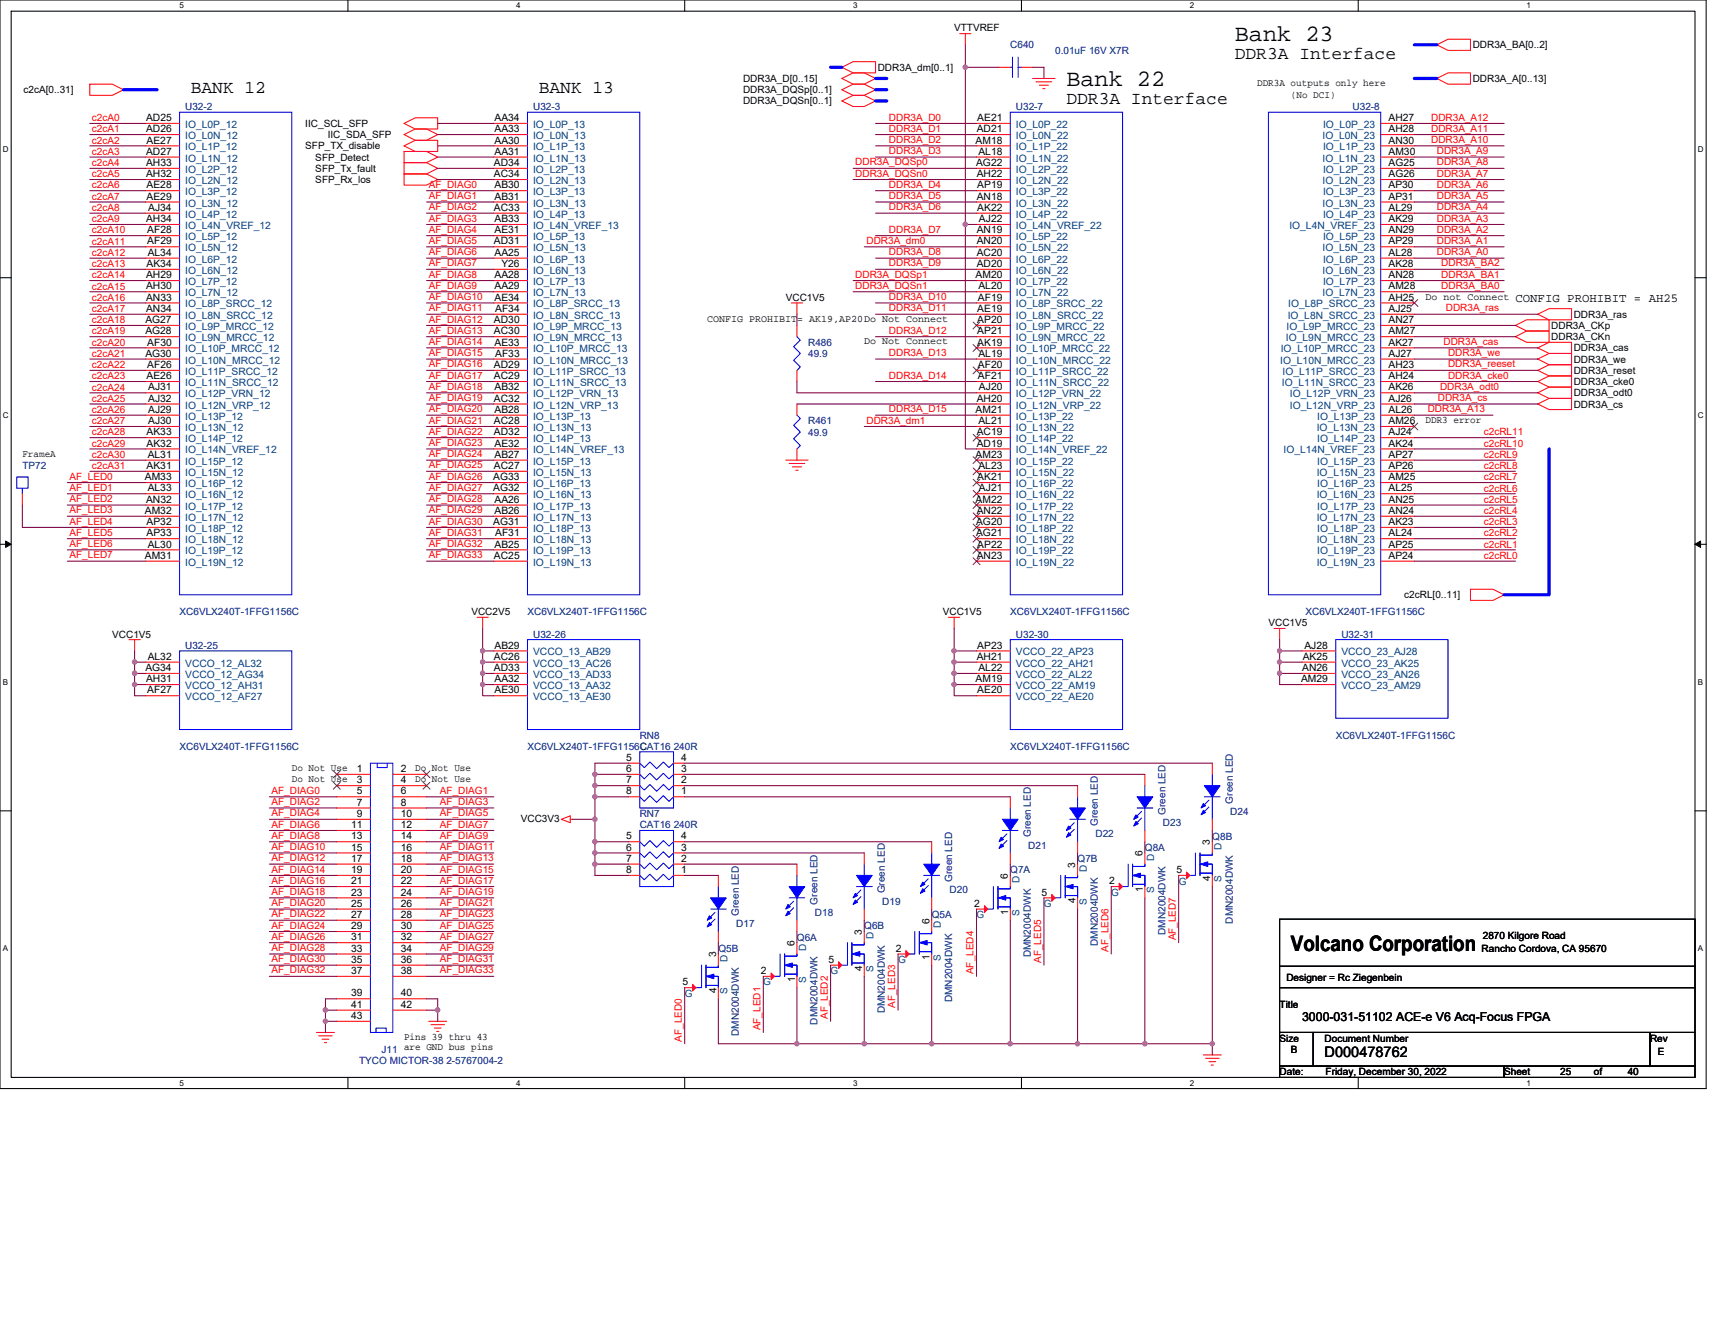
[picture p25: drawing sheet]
<svg xmlns="http://www.w3.org/2000/svg" width="279mm" height="216mm" viewBox="0 0 279 216" stroke-linecap="round" stroke-linejoin="round" font-family="sans-serif">
<defs><g id="words">
<g font-size="3.8">
<text x="201.2" y="6.7">Bank 23</text>
<text x="173.7" y="14">Bank 22</text>
</g>
<text font-size="3.5" x="210.3" y="155">Volcano Corporation</text>
<g font-size="2.9">
<text x="201.2" y="9.6">DDR3A Interface</text>
<text x="31.1" y="15.1">BANK 12</text>
<text x="87.8" y="15.1">BANK 13</text>
<text x="173.7" y="17">DDR3A Interface</text>
</g>
<text font-size="2.4" x="215.8" y="172.2">D000478762</text>
<g font-size="2">
<text x="246.9" y="49.1">CONFIG PROHIBIT = AH25</text>
<text x="212.1" y="166.4">3000-031-51102 ACE-e V6 Acq-Focus FPGA</text>
</g>
<g font-size="1.7">
<text x="23.8" y="19.7">AD25</text>
<text x="23.8" y="21.5">AD26</text>
<text x="23.9" y="23.4">AE27</text>
<text x="80.6" y="19.7">AA34</text>
<text x="80.6" y="21.5">AA33</text>
<text x="80.6" y="23.4">AA30</text>
<text x="158.9" y="23.4">AM18</text>
<text x="159.1" y="21.5">AD21</text>
<text x="159.2" y="19.7">AE21</text>
<text x="226.2" y="21.5">AH28</text>
<text x="226.2" y="19.7">AH27</text>
<text x="226.2" y="23.4">AN30</text>
<text x="23.8" y="25.2">AD27</text>
<text x="23.8" y="27.1">AH33</text>
<text x="23.8" y="28.9">AH32</text>
<text x="80.5" y="27.1">AD34</text>
<text x="80.5" y="28.9">AC34</text>
<text x="80.6" y="25.2">AA31</text>
<text x="159" y="27.1">AG22</text>
<text x="159.1" y="28.9">AH22</text>
<text x="159.4" y="25.2">AL18</text>
<text x="226.2" y="25.2">AM30</text>
<text x="226.2" y="28.9">AG26</text>
<text x="226.2" y="27.1">AG25</text>
<text x="23.9" y="30.7">AE28</text>
<text x="23.9" y="32.5">AE29</text>
<text x="24.2" y="34.4">AJ34</text>
<text x="80.5" y="34.4">AC33</text>
<text x="80.6" y="30.7">AB30</text>
<text x="80.6" y="32.5">AB31</text>
<text x="159.1" y="32.5">AN18</text>
<text x="159.2" y="30.7">AP19</text>
<text x="159.2" y="34.4">AK22</text>
<text x="226.2" y="32.5">AP31</text>
<text x="226.2" y="30.7">AP30</text>
<text x="226.2" y="34.4">AL29</text>
<text x="23.8" y="36.2">AH34</text>
<text x="24" y="38">AF28</text>
<text x="24" y="39.8">AF29</text>
<text x="24.1" y="41.7">AL34</text>
<text x="80.5" y="39.8">AD31</text>
<text x="80.6" y="36.2">AB33</text>
<text x="80.6" y="38">AE31</text>
<text x="80.6" y="41.7">AA25</text>
<text x="159.1" y="38">AN19</text>
<text x="159.1" y="39.8">AN20</text>
<text x="159.1" y="41.7">AC20</text>
<text x="159.5" y="36.2">AJ22</text>
<text x="226.2" y="36.2">AK29</text>
<text x="226.2" y="39.8">AP29</text>
<text x="226.2" y="38">AN29</text>
<text x="226.2" y="41.7">AL28</text>
<text x="23.8" y="45.3">AH29</text>
<text x="23.8" y="47.2">AH30</text>
<text x="23.9" y="43.5">AK34</text>
<text x="80.6" y="45.3">AA28</text>
<text x="80.6" y="47.2">AA29</text>
<text x="81.7" y="43.5">Y26</text>
<text x="158.9" y="45.3">AM20</text>
<text x="159.1" y="43.5">AD20</text>
<text x="159.4" y="47.2">AL20</text>
<text x="226.2" y="43.5">AK28</text>
<text x="226.2" y="47.2">AM28</text>
<text x="226.2" y="45.3">AN28</text>
<text x="23.7" y="52.6">AG27</text>
<text x="23.8" y="49">AN33</text>
<text x="23.8" y="50.8">AN34</text>
<text x="80.5" y="52.6">AD30</text>
<text x="80.6" y="49">AE34</text>
<text x="80.7" y="50.8">AF34</text>
<text x="159.2" y="50.8">AE19</text>
<text x="159.2" y="52.6">AP20</text>
<text x="159.3" y="49">AF19</text>
<text x="226.2" y="49">AH25</text>
<text x="226.2" y="50.8">AJ25</text>
<text x="226.2" y="52.6">AN27</text>
<text x="23.7" y="54.5">AG28</text>
<text x="23.7" y="58.1">AG30</text>
<text x="24" y="56.3">AF30</text>
<text x="24" y="60">AF26</text>
<text x="80.5" y="54.5">AC30</text>
<text x="80.5" y="60">AD29</text>
<text x="80.6" y="56.3">AE33</text>
<text x="80.7" y="58.1">AF33</text>
<text x="159.2" y="54.5">AP21</text>
<text x="159.2" y="56.3">AK19</text>
<text x="159.3" y="60">AF20</text>
<text x="159.4" y="58.1">AL19</text>
<text x="226.2" y="54.5">AM27</text>
<text x="226.2" y="56.3">AK27</text>
<text x="226.2" y="58.1">AJ27</text>
<text x="226.2" y="60">AH23</text>
<text x="23.9" y="61.8">AE26</text>
<text x="24.2" y="63.6">AJ31</text>
<text x="24.2" y="65.4">AJ32</text>
<text x="80.5" y="61.8">AC29</text>
<text x="80.5" y="65.4">AC32</text>
<text x="80.6" y="63.6">AB32</text>
<text x="159.1" y="65.4">AH20</text>
<text x="159.3" y="61.8">AF21</text>
<text x="159.5" y="63.6">AJ20</text>
<text x="226.2" y="61.8">AH24</text>
<text x="226.2" y="63.6">AK26</text>
<text x="226.2" y="65.4">AJ26</text>
<text x="23.9" y="70.9">AK33</text>
<text x="24.2" y="67.3">AJ29</text>
<text x="24.2" y="69.1">AJ30</text>
<text x="80.5" y="69.1">AC28</text>
<text x="80.5" y="70.9">AD32</text>
<text x="80.6" y="67.3">AB28</text>
<text x="158.9" y="67.3">AM21</text>
<text x="159.1" y="70.9">AC19</text>
<text x="159.4" y="69.1">AL21</text>
<text x="226.2" y="67.3">AL26</text>
<text x="226.2" y="70.9">AJ24</text>
<text x="226.2" y="69.1">AM26</text>
<text x="23.9" y="72.8">AK32</text>
<text x="23.9" y="76.4">AK31</text>
<text x="24.1" y="74.6">AL31</text>
<text x="80.5" y="76.4">AC27</text>
<text x="80.6" y="72.8">AE32</text>
<text x="80.6" y="74.6">AB27</text>
<text x="158.9" y="74.6">AM23</text>
<text x="159.1" y="72.8">AD19</text>
<text x="159.4" y="76.4">AL23</text>
<text x="226.2" y="72.8">AK24</text>
<text x="226.2" y="74.6">AP27</text>
<text x="226.2" y="76.4">AP26</text>
<text x="23.6" y="78.3">AM33</text>
<text x="23.6" y="83.7">AM32</text>
<text x="23.8" y="81.9">AN32</text>
<text x="24.1" y="80.1">AL33</text>
<text x="80.4" y="78.3">AG33</text>
<text x="80.4" y="80.1">AG32</text>
<text x="80.6" y="81.9">AA26</text>
<text x="80.6" y="83.7">AB26</text>
<text x="158.9" y="81.9">AM22</text>
<text x="159.1" y="83.7">AN22</text>
<text x="159.2" y="78.3">AK21</text>
<text x="159.5" y="80.1">AJ21</text>
<text x="226.2" y="78.3">AM25</text>
<text x="226.2" y="81.9">AN25</text>
<text x="226.2" y="80.1">AL25</text>
<text x="226.2" y="83.7">AN24</text>
<text x="23.9" y="85.6">AP32</text>
<text x="23.9" y="87.4">AP33</text>
<text x="24.1" y="89.2">AL30</text>
<text x="80.4" y="85.6">AG31</text>
<text x="80.6" y="89.2">AB25</text>
<text x="80.7" y="87.4">AF31</text>
<text x="159" y="85.6">AG20</text>
<text x="159" y="87.4">AG21</text>
<text x="159.2" y="89.2">AP22</text>
<text x="226.2" y="85.6">AK23</text>
<text x="226.2" y="89.2">AP25</text>
<text x="226.2" y="87.4">AL24</text>
<text x="23.6" y="91.1">AM31</text>
<text x="80.5" y="91.1">AC25</text>
<text x="159.1" y="91.1">AN23</text>
<text x="226.2" y="91.1">AP24</text>
<text x="24.1" y="107.5">AL32</text>
<text x="80.5" y="107.5">AC26</text>
<text x="80.6" y="105.7">AB29</text>
<text x="159.1" y="107.5">AH21</text>
<text x="159.2" y="105.7">AP23</text>
<text x="212.2" y="107.5">AK25</text>
<text x="212.5" y="105.7">AJ28</text>
<text x="23.7" y="109.3">AG34</text>
<text x="23.8" y="111.2">AH31</text>
<text x="24" y="113">AF27</text>
<text x="80.5" y="109.3">AD33</text>
<text x="80.6" y="111.2">AA32</text>
<text x="80.6" y="113">AE30</text>
<text x="158.9" y="111.2">AM19</text>
<text x="159.2" y="113">AE20</text>
<text x="159.4" y="109.3">AL22</text>
<text x="212" y="111.2">AM29</text>
<text x="212.2" y="109.3">AN26</text>
<text x="58.1" y="125.8">1</text>
<text x="65.3" y="125.8">2</text>
<text x="102" y="125.8">6</text>
<text x="102" y="124">5</text>
<text x="111" y="125.8">3</text>
<text x="111" y="124">4</text>
<text x="58.1" y="127.6">3</text>
<text x="58.1" y="129.5">5</text>
<text x="58.1" y="131.3">7</text>
<text x="65.3" y="127.6">4</text>
<text x="65.3" y="129.5">6</text>
<text x="65.3" y="131.3">8</text>
<text x="102" y="129.5">8</text>
<text x="102" y="127.6">7</text>
<text x="111" y="129.5">1</text>
<text x="111" y="127.6">2</text>
<text x="57.2" y="134.9">11</text>
<text x="57.2" y="136.8">13</text>
<text x="58.1" y="133.1">9</text>
<text x="65.3" y="133.1">10</text>
<text x="65.3" y="134.9">12</text>
<text x="65.3" y="136.8">14</text>
<text x="102" y="136.8">5</text>
<text x="111" y="136.8">4</text>
<text x="197.1" y="137.7" transform="rotate(-90 197.1 137.7)">3</text>
<text x="57.2" y="138.6">15</text>
<text x="57.2" y="140.4">17</text>
<text x="57.2" y="142.3">19</text>
<text x="65.3" y="138.6">16</text>
<text x="65.3" y="140.4">18</text>
<text x="65.3" y="142.3">20</text>
<text x="102" y="142.3">8</text>
<text x="102" y="140.4">7</text>
<text x="102" y="138.6">6</text>
<text x="111" y="142.3">1</text>
<text x="111" y="140.4">2</text>
<text x="111" y="138.6">3</text>
<text x="164.2" y="143.2" transform="rotate(-90 164.2 143.2)">6</text>
<text x="175.2" y="141.4" transform="rotate(-90 175.2 141.4)">3</text>
<text x="186.1" y="139.5" transform="rotate(-90 186.1 139.5)">6</text>
<text x="191.6" y="142.3">5</text>
<text x="57.2" y="144.1">21</text>
<text x="57.2" y="145.9">23</text>
<text x="57.2" y="147.7">25</text>
<text x="57.2" y="149.6">27</text>
<text x="65.3" y="144.1">22</text>
<text x="65.3" y="145.9">24</text>
<text x="65.3" y="147.7">26</text>
<text x="65.3" y="149.6">28</text>
<text x="158.7" y="147.7">2</text>
<text x="169.7" y="145.9">5</text>
<text x="180.7" y="144.1">2</text>
<text x="57.2" y="151.4">29</text>
<text x="57.2" y="153.2">31</text>
<text x="57.2" y="155.1">33</text>
<text x="65.3" y="151.4">30</text>
<text x="65.3" y="153.2">32</text>
<text x="65.3" y="155.1">34</text>
<text x="116.6" y="156" transform="rotate(-90 116.6 156)">3</text>
<text x="129.5" y="154.2" transform="rotate(-90 129.5 154.2)">6</text>
<text x="140.4" y="152.3" transform="rotate(-90 140.4 152.3)">3</text>
<text x="145.9" y="155.1">2</text>
<text x="151.4" y="150.5" transform="rotate(-90 151.4 150.5)">6</text>
<text x="57.2" y="156.9">35</text>
<text x="57.2" y="158.7">37</text>
<text x="65.3" y="156.9">36</text>
<text x="65.3" y="158.7">38</text>
<text x="111.2" y="160.5">5</text>
<text x="124" y="158.7">2</text>
<text x="135" y="156.9">5</text>
<text x="57.2" y="162.4">39</text>
<text x="57.2" y="164.2">41</text>
<text x="57.2" y="166">43</text>
<text x="65.3" y="162.4">40</text>
<text x="65.3" y="164.2">42</text>
</g>
<g font-size="1.7" fill="#004080">
<text x="30.2" y="20.8">IO_L0P_12</text>
<text x="30.2" y="22.7">IO_L0N_12</text>
<text x="86.8" y="20.8">IO_L0P_13</text>
<text x="86.8" y="22.7">IO_L0N_13</text>
<text x="165.5" y="20.8">IO_L0P_22</text>
<text x="165.5" y="22.7">IO_L0N_22</text>
<text x="215.5" y="22.7">IO_L0N_23</text>
<text x="215.5" y="20.8">IO_L0P_23</text>
<text x="30.2" y="24.5">IO_L1P_12</text>
<text x="30.2" y="26.3">IO_L1N_12</text>
<text x="30.2" y="28.2">IO_L2P_12</text>
<text x="30.2" y="30">IO_L2N_12</text>
<text x="86.8" y="24.5">IO_L1P_13</text>
<text x="86.8" y="26.3">IO_L1N_13</text>
<text x="86.8" y="28.2">IO_L2P_13</text>
<text x="86.8" y="30">IO_L2N_13</text>
<text x="165.5" y="24.5">IO_L1P_22</text>
<text x="165.5" y="26.3">IO_L1N_22</text>
<text x="165.5" y="28.2">IO_L2P_22</text>
<text x="165.5" y="30">IO_L2N_22</text>
<text x="215.5" y="26.3">IO_L1N_23</text>
<text x="215.5" y="30">IO_L2N_23</text>
<text x="215.5" y="24.5">IO_L1P_23</text>
<text x="215.5" y="28.2">IO_L2P_23</text>
<text x="30.2" y="31.8">IO_L3P_12</text>
<text x="30.2" y="33.7">IO_L3N_12</text>
<text x="30.2" y="35.5">IO_L4P_12</text>
<text x="86.8" y="31.8">IO_L3P_13</text>
<text x="86.8" y="33.7">IO_L3N_13</text>
<text x="86.8" y="35.5">IO_L4P_13</text>
<text x="165.5" y="31.8">IO_L3P_22</text>
<text x="165.5" y="33.7">IO_L3N_22</text>
<text x="165.5" y="35.5">IO_L4P_22</text>
<text x="215.5" y="33.7">IO_L3N_23</text>
<text x="215.5" y="31.8">IO_L3P_23</text>
<text x="215.5" y="35.5">IO_L4P_23</text>
<text x="30.2" y="37.3">IO_L4N_VREF_12</text>
<text x="30.2" y="39.1">IO_L5P_12</text>
<text x="30.2" y="41">IO_L5N_12</text>
<text x="86.8" y="37.3">IO_L4N_VREF_13</text>
<text x="86.8" y="39.1">IO_L5P_13</text>
<text x="86.8" y="41">IO_L5N_13</text>
<text x="165.5" y="37.3">IO_L4N_VREF_22</text>
<text x="165.5" y="39.1">IO_L5P_22</text>
<text x="165.5" y="41">IO_L5N_22</text>
<text x="210.1" y="37.3">IO_L4N_VREF_23</text>
<text x="215.5" y="41">IO_L5N_23</text>
<text x="215.5" y="39.1">IO_L5P_23</text>
<text x="30.2" y="42.8">IO_L6P_12</text>
<text x="30.2" y="44.6">IO_L6N_12</text>
<text x="30.2" y="46.5">IO_L7P_12</text>
<text x="86.8" y="42.8">IO_L6P_13</text>
<text x="86.8" y="44.6">IO_L6N_13</text>
<text x="86.8" y="46.5">IO_L7P_13</text>
<text x="165.5" y="42.8">IO_L6P_22</text>
<text x="165.5" y="44.6">IO_L6N_22</text>
<text x="165.5" y="46.5">IO_L7P_22</text>
<text x="215.5" y="44.6">IO_L6N_23</text>
<text x="215.5" y="42.8">IO_L6P_23</text>
<text x="215.5" y="46.5">IO_L7P_23</text>
<text x="30.2" y="48.3">IO_L7N_12</text>
<text x="30.2" y="50.1">IO_L8P_SRCC_12</text>
<text x="30.2" y="51.9">IO_L8N_SRCC_12</text>
<text x="30.2" y="53.8">IO_L9P_MRCC_12</text>
<text x="86.8" y="48.3">IO_L7N_13</text>
<text x="86.8" y="50.1">IO_L8P_SRCC_13</text>
<text x="86.8" y="51.9">IO_L8N_SRCC_13</text>
<text x="86.8" y="53.8">IO_L9P_MRCC_13</text>
<text x="165.5" y="48.3">IO_L7N_22</text>
<text x="165.5" y="50.1">IO_L8P_SRCC_22</text>
<text x="165.5" y="51.9">IO_L8N_SRCC_22</text>
<text x="165.5" y="53.8">IO_L9P_MRCC_22</text>
<text x="209.6" y="53.8">IO_L9P_MRCC_23</text>
<text x="209.8" y="51.9">IO_L8N_SRCC_23</text>
<text x="209.9" y="50.1">IO_L8P_SRCC_23</text>
<text x="215.5" y="48.3">IO_L7N_23</text>
<text x="30.2" y="55.6">IO_L9N_MRCC_12</text>
<text x="30.2" y="57.4">IO_L10P_MRCC_12</text>
<text x="30.2" y="59.2">IO_L10N_MRCC_12</text>
<text x="86.8" y="55.6">IO_L9N_MRCC_13</text>
<text x="86.8" y="57.4">IO_L10P_MRCC_13</text>
<text x="86.8" y="59.2">IO_L10N_MRCC_13</text>
<text x="165.5" y="55.6">IO_L9N_MRCC_22</text>
<text x="165.5" y="57.4">IO_L10P_MRCC_22</text>
<text x="165.5" y="59.2">IO_L10N_MRCC_22</text>
<text x="208.6" y="59.2">IO_L10N_MRCC_23</text>
<text x="208.7" y="57.4">IO_L10P_MRCC_23</text>
<text x="209.5" y="55.6">IO_L9N_MRCC_23</text>
<text x="30.2" y="61.1">IO_L11P_SRCC_12</text>
<text x="30.2" y="62.9">IO_L11N_SRCC_12</text>
<text x="30.2" y="64.7">IO_L12P_VRN_12</text>
<text x="86.8" y="61.1">IO_L11P_SRCC_13</text>
<text x="86.8" y="62.9">IO_L11N_SRCC_13</text>
<text x="86.8" y="64.7">IO_L12P_VRN_13</text>
<text x="165.5" y="61.1">IO_L11P_SRCC_22</text>
<text x="165.5" y="62.9">IO_L11N_SRCC_22</text>
<text x="165.5" y="64.7">IO_L12P_VRN_22</text>
<text x="208.9" y="62.9">IO_L11N_SRCC_23</text>
<text x="208.9" y="61.1">IO_L11P_SRCC_23</text>
<text x="210.1" y="64.7">IO_L12P_VRN_23</text>
<text x="30.2" y="66.6">IO_L12N_VRP_12</text>
<text x="30.2" y="68.4">IO_L13P_12</text>
<text x="30.2" y="70.2">IO_L13N_12</text>
<text x="86.8" y="66.6">IO_L12N_VRP_13</text>
<text x="86.8" y="68.4">IO_L13P_13</text>
<text x="86.8" y="70.2">IO_L13N_13</text>
<text x="165.5" y="66.6">IO_L12N_VRP_22</text>
<text x="165.5" y="68.4">IO_L13P_22</text>
<text x="165.5" y="70.2">IO_L13N_22</text>
<text x="210.1" y="66.6">IO_L12N_VRP_23</text>
<text x="214.5" y="70.2">IO_L13N_23</text>
<text x="214.6" y="68.4">IO_L13P_23</text>
<text x="30.2" y="72.1">IO_L14P_12</text>
<text x="30.2" y="73.9">IO_L14N_VREF_12</text>
<text x="30.2" y="75.7">IO_L15P_12</text>
<text x="30.2" y="77.5">IO_L15N_12</text>
<text x="86.8" y="72.1">IO_L14P_13</text>
<text x="86.8" y="73.9">IO_L14N_VREF_13</text>
<text x="86.8" y="75.7">IO_L15P_13</text>
<text x="86.8" y="77.5">IO_L15N_13</text>
<text x="165.5" y="72.1">IO_L14P_22</text>
<text x="165.5" y="73.9">IO_L14N_VREF_22</text>
<text x="165.5" y="75.7">IO_L15P_22</text>
<text x="165.5" y="77.5">IO_L15N_22</text>
<text x="209.1" y="73.9">IO_L14N_VREF_23</text>
<text x="214.5" y="77.5">IO_L15N_23</text>
<text x="214.6" y="72.1">IO_L14P_23</text>
<text x="214.6" y="75.7">IO_L15P_23</text>
<text x="30.2" y="79.4">IO_L16P_12</text>
<text x="30.2" y="81.2">IO_L16N_12</text>
<text x="30.2" y="83">IO_L17P_12</text>
<text x="86.8" y="79.4">IO_L16P_13</text>
<text x="86.8" y="81.2">IO_L16N_13</text>
<text x="86.8" y="83">IO_L17P_13</text>
<text x="165.5" y="79.4">IO_L16P_22</text>
<text x="165.5" y="81.2">IO_L16N_22</text>
<text x="165.5" y="83">IO_L17P_22</text>
<text x="214.5" y="81.2">IO_L16N_23</text>
<text x="214.6" y="79.4">IO_L16P_23</text>
<text x="214.6" y="83">IO_L17P_23</text>
<text x="30.2" y="84.9">IO_L17N_12</text>
<text x="30.2" y="86.7">IO_L18P_12</text>
<text x="30.2" y="88.5">IO_L18N_12</text>
<text x="86.8" y="84.9">IO_L17N_13</text>
<text x="86.8" y="86.7">IO_L18P_13</text>
<text x="86.8" y="88.5">IO_L18N_13</text>
<text x="165.5" y="84.9">IO_L17N_22</text>
<text x="165.5" y="86.7">IO_L18P_22</text>
<text x="165.5" y="88.5">IO_L18N_22</text>
<text x="214.5" y="84.9">IO_L17N_23</text>
<text x="214.5" y="88.5">IO_L18N_23</text>
<text x="214.6" y="86.7">IO_L18P_23</text>
<text x="30.2" y="90.3">IO_L19P_12</text>
<text x="30.2" y="92.2">IO_L19N_12</text>
<text x="86.8" y="90.3">IO_L19P_13</text>
<text x="86.8" y="92.2">IO_L19N_13</text>
<text x="165.5" y="90.3">IO_L19P_22</text>
<text x="165.5" y="92.2">IO_L19N_22</text>
<text x="214.5" y="92.2">IO_L19N_23</text>
<text x="214.6" y="90.3">IO_L19P_23</text>
<text x="86.8" y="106.8">VCCO_13_AB29</text>
<text x="165.5" y="106.8">VCCO_22_AP23</text>
<text x="218.5" y="106.8">VCCO_23_AJ28</text>
<text x="30.2" y="108.6">VCCO_12_AL32</text>
<text x="30.2" y="110.5">VCCO_12_AG34</text>
<text x="30.2" y="112.3">VCCO_12_AH31</text>
<text x="86.8" y="108.6">VCCO_13_AC26</text>
<text x="86.8" y="110.5">VCCO_13_AD33</text>
<text x="86.8" y="112.3">VCCO_13_AA32</text>
<text x="165.5" y="108.6">VCCO_22_AH21</text>
<text x="165.5" y="110.5">VCCO_22_AL22</text>
<text x="165.5" y="112.3">VCCO_22_AM19</text>
<text x="218.5" y="108.6">VCCO_23_AK25</text>
<text x="218.5" y="110.5">VCCO_23_AN26</text>
<text x="218.5" y="112.3">VCCO_23_AM29</text>
<text x="30.2" y="114.1">VCCO_12_AF27</text>
<text x="86.8" y="114.1">VCCO_13_AE30</text>
<text x="165.5" y="114.1">VCCO_22_AE20</text>
</g>
<g font-size="1.6">
<text x="155.4" y="5.1">VTTVREF</text>
<text x="143" y="11.5">DDR3A_dm[0..1]</text>
<text x="239.9" y="7.9">DDR3A_BA[0..2]</text>
<text x="3.8" y="15.2">c2cA[0..31]</text>
<text x="121.1" y="13.4">DDR3A_D[0..15]</text>
<text x="121.1" y="15.2">DDR3A_DQSp[0..1]</text>
<text x="121.1" y="17">DDR3A_DQSn[0..1]</text>
<text x="204.8" y="14.1">DDR3A outputs only here</text>
<text x="210.3" y="15.9">(No DCI)</text>
<text x="239.9" y="13.4">DDR3A_A[0..13]</text>
<text x="49.7" y="20.7">IIC_SCL_SFP</text>
<text x="53.4" y="22.5">IIC_SDA_SFP</text>
<text x="49.7" y="24.3">SFP_TX_disable</text>
<text x="51.4" y="26.2">SFP_Detect</text>
<text x="51.4" y="28">SFP_Tx_fault</text>
<text x="51.4" y="29.8">SFP_Rx_los</text>
<text x="115.2" y="52.5">CONFIG PROHIBIT= AK19,AP20Do Not Connect</text>
<text x="128" y="49">VCC1V5</text>
<text x="232.2" y="48.8">Do not Connect</text>
<text x="252.7" y="53.6">DDR3A_CKp</text>
<text x="256.4" y="51.8">DDR3A_ras</text>
<text x="140.8" y="56.1">Do Not Connect</text>
<text x="252.7" y="55.4">DDR3A_CKn</text>
<text x="256.4" y="57.3">DDR3A_cas</text>
<text x="256.4" y="59.1">DDR3A_we</text>
<text x="256.4" y="60.9">DDR3A_reset</text>
<text x="256.4" y="62.7">DDR3A_cke0</text>
<text x="256.4" y="64.6">DDR3A_odt0</text>
<text x="232.2" y="68.9">DDR3 error</text>
<text x="256.4" y="66.4">DDR3A_cs</text>
<text x="3.6" y="74.4">FrameA</text>
<text x="76.8" y="100.2">VCC2V5</text>
<text x="153.6" y="100.2">VCC1V5</text>
<text x="228.8" y="97.5">c2cRL[0..11]</text>
<text x="18.3" y="103.9">VCC1V5</text>
<text x="206.7" y="102.1">VCC1V5</text>
<text x="47.5" y="125.6">Do Not Use</text>
<text x="67.6" y="125.6">Do Not Use</text>
<text x="47.5" y="127.4">Do Not Use</text>
<text x="67.6" y="127.4">Do Not Use</text>
<text x="84.9" y="133.9">VCC3V3</text>
<text x="197.2" y="143.6" transform="rotate(-90 197.2 143.6)">4</text>
<text x="164.3" y="149" transform="rotate(-90 164.3 149)">1</text>
<text x="175.2" y="147.2" transform="rotate(-90 175.2 147.2)">4</text>
<text x="186.2" y="145.4" transform="rotate(-90 186.2 145.4)">1</text>
<text x="241.4" y="155.1">Rancho Cordova, CA 95670</text>
<text x="241.6" y="153.1">2870 Kilgore Road</text>
<text x="116.7" y="161.8" transform="rotate(-90 116.7 161.8)">4</text>
<text x="129.5" y="160" transform="rotate(-90 129.5 160)">1</text>
<text x="140.5" y="158.2" transform="rotate(-90 140.5 158.2)">4</text>
<text x="151.4" y="156.4" transform="rotate(-90 151.4 156.4)">1</text>
<text x="209.6" y="159.9">Designer = Rc Ziegenbein</text>
<text x="208.5" y="164.2">Title</text>
<text x="65.8" y="169.5">Pins 39 thru 43</text>
<text x="65.8" y="171.1">are GND bus pins</text>
<text x="208.5" y="169.7">Size</text>
<text x="210.3" y="171.6">B</text>
<text x="215.8" y="169.7">Document Number</text>
<text x="268.8" y="169.7">Rev</text>
<text x="270.1" y="171.9">E</text>
<text x="208.5" y="175.2">Date:</text>
<text x="216" y="175.2">Friday, December 30, 2022</text>
<text x="245" y="175.2">Sheet</text>
<text x="254.2" y="175.2">25</text>
<text x="259.7" y="175.2">of</text>
<text x="265.2" y="175.2">40</text>
</g>
<g font-size="1.6" fill="#000080">
<text x="164.6" y="7.9">C640</text>
<text x="171.9" y="8.8">0.01uF 16V X7R</text>
<text x="30.2" y="17.9">U32-2</text>
<text x="86.9" y="17.9">U32-3</text>
<text x="165.5" y="17.9">U32-7</text>
<text x="220.4" y="17.9">U32-8</text>
<text x="131.7" y="56.3">R486</text>
<text x="131.7" y="58.2">49.9</text>
<text x="131.7" y="69.1">R461</text>
<text x="131.7" y="71">49.9</text>
<text x="3.6" y="76.5">TP72</text>
<text x="29.3" y="100.2">XC6VLX240T-1FFG1156C</text>
<text x="85.9" y="100.2">XC6VLX240T-1FFG1156C</text>
<text x="164.6" y="100.2">XC6VLX240T-1FFG1156C</text>
<text x="212.7" y="100.2">XC6VLX240T-1FFG1156C</text>
<text x="30.2" y="105.7">U32-25</text>
<text x="86.9" y="103.9">U32-26</text>
<text x="165.5" y="103.9">U32-30</text>
<text x="218.5" y="103.9">U32-31</text>
<text x="29.3" y="122.2">XC6VLX240T-1FFG1156C</text>
<text x="85.9" y="122.2">XC6VLX240T-1FFG1156C</text>
<text x="104.2" y="120.4">RN8</text>
<text x="104.2" y="122.2">CAT16 240R</text>
<text x="164.6" y="122.2">XC6VLX240T-1FFG1156C</text>
<text x="217.6" y="120.4">XC6VLX240T-1FFG1156C</text>
<text x="200.8" y="130.9" transform="rotate(-90 200.8 130.9)">Green LED</text>
<text x="104.2" y="133.1">RN7</text>
<text x="104.2" y="135">CAT16 240R</text>
<text x="167.9" y="136.4" transform="rotate(-90 167.9 136.4)">Green LED</text>
<text x="178.5" y="136.4">D22</text>
<text x="178.9" y="134.6" transform="rotate(-90 178.9 134.6)">Green LED</text>
<text x="189.5" y="134.6">D23</text>
<text x="189.9" y="132.8" transform="rotate(-90 189.9 132.8)">Green LED</text>
<text x="197.5" y="136.8">Q8B</text>
<text x="200.4" y="132.8">D24</text>
<text x="155.1" y="143.7" transform="rotate(-90 155.1 143.7)">Green LED</text>
<text x="164.6" y="142.3">Q7A</text>
<text x="167.5" y="138.3">D21</text>
<text x="175.6" y="140.5">Q7B</text>
<text x="186.5" y="138.6">Q8A</text>
<text x="120.4" y="149.2" transform="rotate(-90 120.4 149.2)">Green LED</text>
<text x="132.8" y="149.2">D18</text>
<text x="133.2" y="147.4" transform="rotate(-90 133.2 147.4)">Green LED</text>
<text x="143.7" y="147.4">D19</text>
<text x="144.1" y="145.6" transform="rotate(-90 144.1 145.6)">Green LED</text>
<text x="151.8" y="149.6">Q5A</text>
<text x="154.7" y="145.6">D20</text>
<text x="117" y="155.1">Q5B</text>
<text x="120" y="151.1">D17</text>
<text x="129.8" y="153.3">Q6A</text>
<text x="140.8" y="151.4">Q6B</text>
<text x="167.9" y="156" transform="rotate(-90 167.9 156)">DMN2004DWK</text>
<text x="178.9" y="154.2" transform="rotate(-90 178.9 154.2)">DMN2004DWK</text>
<text x="189.9" y="152.3" transform="rotate(-90 189.9 152.3)">DMN2004DWK</text>
<text x="200.8" y="150.5" transform="rotate(-90 200.8 150.5)">DMN2004DWK</text>
<text x="133.2" y="167" transform="rotate(-90 133.2 167)">DMN2004DWK</text>
<text x="144.1" y="165.1" transform="rotate(-90 144.1 165.1)">DMN2004DWK</text>
<text x="155.1" y="163.3" transform="rotate(-90 155.1 163.3)">DMN2004DWK</text>
<text x="58.5" y="173.4">TYCO MICTOR-38 2-5767004-2</text>
<text x="62.2" y="171.6">J11</text>
<text x="120.4" y="168.8" transform="rotate(-90 120.4 168.8)">DMN2004DWK</text>
</g>
<g font-size="1.6" fill="#f00">
<text x="15" y="19.7">c2cA0</text>
<text x="15" y="21.6">c2cA1</text>
<text x="15" y="23.4">c2cA2</text>
<text x="144.8" y="19.6">DDR3A_D0</text>
<text x="144.8" y="21.5">DDR3A_D1</text>
<text x="144.8" y="23.3">DDR3A_D2</text>
<text x="233.2" y="19.6">DDR3A_A12</text>
<text x="233.2" y="21.5">DDR3A_A11</text>
<text x="233.2" y="23.3">DDR3A_A10</text>
<text x="15" y="25.2">c2cA3</text>
<text x="15" y="27.1">c2cA4</text>
<text x="15" y="28.9">c2cA5</text>
<text x="139.3" y="27">DDR3A_DQSp0</text>
<text x="139.3" y="28.8">DDR3A_DQSn0</text>
<text x="144.8" y="25.1">DDR3A_D3</text>
<text x="234.1" y="25.1">DDR3A_A9</text>
<text x="234.1" y="27">DDR3A_A8</text>
<text x="234.1" y="28.8">DDR3A_A7</text>
<text x="15" y="30.7">c2cA6</text>
<text x="15" y="32.6">c2cA7</text>
<text x="15" y="34.4">c2cA8</text>
<text x="69.8" y="30.6">AF_DIAG0</text>
<text x="69.8" y="32.4">AF_DIAG1</text>
<text x="69.8" y="34.3">AF_DIAG2</text>
<text x="144.8" y="30.6">DDR3A_D4</text>
<text x="144.8" y="32.4">DDR3A_D5</text>
<text x="144.8" y="34.3">DDR3A_D6</text>
<text x="234.1" y="30.6">DDR3A_A6</text>
<text x="234.1" y="32.4">DDR3A_A5</text>
<text x="234.1" y="34.3">DDR3A_A4</text>
<text x="15" y="36.2">c2cA9</text>
<text x="15" y="38">c2cA10</text>
<text x="15" y="39.9">c2cA11</text>
<text x="15" y="41.7">c2cA12</text>
<text x="69.8" y="36.1">AF_DIAG3</text>
<text x="69.8" y="37.9">AF_DIAG4</text>
<text x="69.8" y="39.8">AF_DIAG5</text>
<text x="69.8" y="41.6">AF_DIAG6</text>
<text x="141.2" y="39.8">DDR3A_dm0</text>
<text x="144.8" y="37.9">DDR3A_D7</text>
<text x="144.8" y="41.6">DDR3A_D8</text>
<text x="234.1" y="36.1">DDR3A_A3</text>
<text x="234.1" y="37.9">DDR3A_A2</text>
<text x="234.1" y="39.8">DDR3A_A1</text>
<text x="234.1" y="41.6">DDR3A_A0</text>
<text x="15" y="43.5">c2cA13</text>
<text x="15" y="45.4">c2cA14</text>
<text x="15" y="47.2">c2cA15</text>
<text x="69.8" y="43.4">AF_DIAG7</text>
<text x="69.8" y="45.3">AF_DIAG8</text>
<text x="69.8" y="47.1">AF_DIAG9</text>
<text x="139.3" y="45.3">DDR3A_DQSp1</text>
<text x="139.3" y="47.1">DDR3A_DQSn1</text>
<text x="144.8" y="43.4">DDR3A_D9</text>
<text x="234.8" y="45.3">DDR3A_BA1</text>
<text x="234.8" y="47.1">DDR3A_BA0</text>
<text x="234.8" y="43.4">DDR3A_BA2</text>
<text x="15" y="49">c2cA16</text>
<text x="15" y="50.8">c2cA17</text>
<text x="15" y="52.7">c2cA18</text>
<text x="69.8" y="48.9">AF_DIAG10</text>
<text x="69.8" y="50.7">AF_DIAG11</text>
<text x="69.8" y="52.6">AF_DIAG12</text>
<text x="144.8" y="48.9">DDR3A_D10</text>
<text x="144.8" y="50.7">DDR3A_D11</text>
<text x="235.5" y="50.7">DDR3A_ras</text>
<text x="15" y="54.5">c2cA19</text>
<text x="15" y="56.3">c2cA20</text>
<text x="15" y="58.1">c2cA21</text>
<text x="15" y="60">c2cA22</text>
<text x="69.8" y="54.4">AF_DIAG13</text>
<text x="69.8" y="56.2">AF_DIAG14</text>
<text x="69.8" y="58">AF_DIAG15</text>
<text x="69.8" y="59.9">AF_DIAG16</text>
<text x="144.8" y="54.4">DDR3A_D12</text>
<text x="144.8" y="58">DDR3A_D13</text>
<text x="235.2" y="56.2">DDR3A_cas</text>
<text x="235.9" y="59.9">DDR3A_reeset</text>
<text x="235.9" y="58">DDR3A_we</text>
<text x="15" y="61.8">c2cA23</text>
<text x="15" y="63.6">c2cA24</text>
<text x="15" y="65.5">c2cA25</text>
<text x="69.8" y="61.7">AF_DIAG17</text>
<text x="69.8" y="63.5">AF_DIAG18</text>
<text x="69.8" y="65.4">AF_DIAG19</text>
<text x="144.8" y="61.7">DDR3A_D14</text>
<text x="234.3" y="65.4">DDR3A_cs</text>
<text x="234.6" y="63.5">DDR3A_odt0</text>
<text x="235.9" y="61.7">DDR3A_cke0</text>
<text x="15" y="67.3">c2cA26</text>
<text x="15" y="69.1">c2cA27</text>
<text x="15" y="71">c2cA28</text>
<text x="69.8" y="67.2">AF_DIAG20</text>
<text x="69.8" y="69">AF_DIAG21</text>
<text x="69.8" y="70.8">AF_DIAG22</text>
<text x="141.2" y="69">DDR3A_dm1</text>
<text x="144.8" y="67.2">DDR3A_D15</text>
<text x="232.6" y="67.2">DDR3A_A13</text>
<text x="241.7" y="71">c2cRL11</text>
<text x="15" y="72.8">c2cA29</text>
<text x="15" y="74.6">c2cA30</text>
<text x="15" y="76.4">c2cA31</text>
<text x="69.8" y="72.7">AF_DIAG23</text>
<text x="69.8" y="74.5">AF_DIAG24</text>
<text x="69.8" y="76.3">AF_DIAG25</text>
<text x="241.7" y="72.8">c2cRL10</text>
<text x="241.7" y="74.6">c2cRL9</text>
<text x="241.7" y="76.4">c2cRL8</text>
<text x="11.3" y="78.2">AF_LED0</text>
<text x="11.3" y="80">AF_LED1</text>
<text x="11.3" y="81.8">AF_LED2</text>
<text x="11.3" y="83.7">AF_LED3</text>
<text x="69.8" y="78.2">AF_DIAG26</text>
<text x="69.8" y="80">AF_DIAG27</text>
<text x="69.8" y="81.8">AF_DIAG28</text>
<text x="69.8" y="83.7">AF_DIAG29</text>
<text x="241.7" y="78.3">c2cRL7</text>
<text x="241.7" y="80.1">c2cRL6</text>
<text x="241.7" y="81.9">c2cRL5</text>
<text x="241.7" y="83.8">c2cRL4</text>
<text x="11.3" y="85.5">AF_LED4</text>
<text x="11.3" y="87.3">AF_LED5</text>
<text x="11.3" y="89.1">AF_LED6</text>
<text x="69.8" y="85.5">AF_DIAG30</text>
<text x="69.8" y="87.3">AF_DIAG31</text>
<text x="69.8" y="89.1">AF_DIAG32</text>
<text x="241.7" y="85.6">c2cRL3</text>
<text x="241.7" y="87.4">c2cRL2</text>
<text x="241.7" y="89.2">c2cRL1</text>
<text x="11.3" y="91">AF_LED7</text>
<text x="69.8" y="91">AF_DIAG33</text>
<text x="241.7" y="91.1">c2cRL0</text>
<text x="44.2" y="131.2">AF_DIAG2</text>
<text x="44.2" y="129.4">AF_DIAG0</text>
<text x="71.7" y="131.2">AF_DIAG3</text>
<text x="71.7" y="129.4">AF_DIAG1</text>
<text x="44.2" y="136.7">AF_DIAG8</text>
<text x="44.2" y="134.9">AF_DIAG6</text>
<text x="44.2" y="133">AF_DIAG4</text>
<text x="71.7" y="134.9">AF_DIAG7</text>
<text x="71.7" y="136.7">AF_DIAG9</text>
<text x="71.7" y="133">AF_DIAG5</text>
<text x="44.2" y="142.2">AF_DIAG14</text>
<text x="44.2" y="144">AF_DIAG16</text>
<text x="44.2" y="138.5">AF_DIAG10</text>
<text x="44.2" y="140.3">AF_DIAG12</text>
<text x="71.7" y="142.2">AF_DIAG15</text>
<text x="71.7" y="144">AF_DIAG17</text>
<text x="71.7" y="138.5">AF_DIAG11</text>
<text x="71.7" y="140.3">AF_DIAG13</text>
<text x="44.2" y="145.8">AF_DIAG18</text>
<text x="44.2" y="147.7">AF_DIAG20</text>
<text x="44.2" y="149.5">AF_DIAG22</text>
<text x="71.7" y="145.8">AF_DIAG19</text>
<text x="71.7" y="147.7">AF_DIAG21</text>
<text x="71.7" y="149.5">AF_DIAG23</text>
<text x="44.2" y="153.1">AF_DIAG26</text>
<text x="44.2" y="155">AF_DIAG28</text>
<text x="44.2" y="151.3">AF_DIAG24</text>
<text x="71.7" y="153.1">AF_DIAG27</text>
<text x="71.7" y="155">AF_DIAG29</text>
<text x="71.7" y="151.3">AF_DIAG25</text>
<text x="180.6" y="155.1" transform="rotate(-90 180.6 155.1)">AF_LED6</text>
<text x="191.6" y="153.2" transform="rotate(-90 191.6 153.2)">AF_LED7</text>
<text x="44.2" y="156.8">AF_DIAG30</text>
<text x="44.2" y="158.6">AF_DIAG32</text>
<text x="71.7" y="158.6">AF_DIAG33</text>
<text x="71.7" y="156.8">AF_DIAG31</text>
<text x="158.6" y="158.7" transform="rotate(-90 158.6 158.7)">AF_LED4</text>
<text x="169.6" y="156.9" transform="rotate(-90 169.6 156.9)">AF_LED5</text>
<text x="123.9" y="167.9" transform="rotate(-90 123.9 167.9)">AF_LED1</text>
<text x="134.9" y="166.1" transform="rotate(-90 134.9 166.1)">AF_LED2</text>
<text x="145.8" y="164.2" transform="rotate(-90 145.8 164.2)">AF_LED3</text>
<text x="111.1" y="169.7" transform="rotate(-90 111.1 169.7)">AF_LED0</text>
</g>
<g font-size="1.6" fill="#004080">
<text x="166.1" y="143.9" transform="rotate(-90 166.1 143.9)">D</text>
<text x="177.1" y="142.1" transform="rotate(-90 177.1 142.1)">D</text>
<text x="188" y="140.3" transform="rotate(-90 188 140.3)">D</text>
<text x="199" y="143.7" transform="rotate(-90 199 143.7)">S</text>
<text x="199" y="138.4" transform="rotate(-90 199 138.4)">D</text>
<text x="159.1" y="149.6">G</text>
<text x="166.1" y="149.2" transform="rotate(-90 166.1 149.2)">S</text>
<text x="170.1" y="147.8">G</text>
<text x="177.1" y="147.4" transform="rotate(-90 177.1 147.4)">S</text>
<text x="181" y="145.9">G</text>
<text x="188" y="145.6" transform="rotate(-90 188 145.6)">S</text>
<text x="192" y="144.1">G</text>
<text x="131.3" y="154.9" transform="rotate(-90 131.3 154.9)">D</text>
<text x="142.3" y="153.1" transform="rotate(-90 142.3 153.1)">D</text>
<text x="153.3" y="151.2" transform="rotate(-90 153.3 151.2)">D</text>
<text x="118.5" y="156.7" transform="rotate(-90 118.5 156.7)">D</text>
<text x="124.4" y="160.6">G</text>
<text x="131.3" y="160.2" transform="rotate(-90 131.3 160.2)">S</text>
<text x="135.3" y="158.7">G</text>
<text x="142.3" y="158.4" transform="rotate(-90 142.3 158.4)">S</text>
<text x="146.3" y="156.9">G</text>
<text x="153.3" y="156.5" transform="rotate(-90 153.3 156.5)">S</text>
<text x="111.5" y="162.4">G</text>
<text x="118.5" y="162" transform="rotate(-90 118.5 162)">S</text>
</g>
<g font-size="1.3">
<text x="29.3" y="1.4">5</text>
<text x="84.1" y="1.4">4</text>
<text x="139" y="1.4">3</text>
<text x="193.8" y="1.4">2</text>
<text x="248.7" y="1.4">1</text>
<text x=".5" y="24.7">D</text>
<text x="276.6" y="24.7">D</text>
<text x=".5" y="68.2">C</text>
<text x="276.6" y="68.2">C</text>
<text x=".5" y="111.6">B</text>
<text x="276.6" y="111.6">B</text>
<text x=".5" y="155">A</text>
<text x="276.6" y="155">A</text>
<text x="29.3" y="176.9">5</text>
<text x="84.1" y="176.9">4</text>
<text x="139" y="176.9">3</text>
<text x="193.8" y="176.9">2</text>
<text x="248.7" y="176.9">1</text>
</g>
</g></defs>
<path d="M0 0h278v177.4h-278zM1.8 1.8h274.3v173.8h-274.3z" fill="none" stroke="#000" stroke-width=".17"/>
<g fill="#fff">
<path d="M29.3 .2h.7v1.5h-.7z"/>
<path d="M29.3 175.7h.7v1.5h-.7z"/>
</g>
<path d="M56.7 0v1.8M56.7 175.6v1.8" fill="none" stroke="#000" stroke-width=".17"/>
<g fill="#fff">
<path d="M84.1 .2h.7v1.5h-.7z"/>
<path d="M84.1 175.7h.7v1.5h-.7z"/>
</g>
<path d="M111.5 0v1.8M111.5 175.6v1.8" fill="none" stroke="#000" stroke-width=".17"/>
<g fill="#fff">
<path d="M139 .2h.7v1.5h-.7z"/>
<path d="M139 175.7h.7v1.5h-.7z"/>
</g>
<path d="M166.4 0v1.8M166.4 175.6v1.8" fill="none" stroke="#000" stroke-width=".17"/>
<g fill="#fff">
<path d="M193.8 .2h.8v1.5h-.8z"/>
<path d="M193.8 175.7h.8v1.5h-.8z"/>
</g>
<path d="M221.3 0v1.8M221.3 175.6v1.8" fill="none" stroke="#000" stroke-width=".17"/>
<g fill="#fff">
<path d="M248.7 .2h.7v1.5h-.7z"/>
<path d="M248.7 175.7h.7v1.5h-.7z"/>
<path d="M.5 23.5h.9v1.5h-.9z"/>
<path d="M276.6 23.5h1v1.5h-1z"/>
<path d="M.5 67h.9v1.4h-.9z"/>
<path d="M276.6 67h1v1.4h-1z"/>
</g>
<path d="M0 45.3h1.8M276.1 45.3h1.9" fill="none" stroke="#000" stroke-width=".17"/>
<g fill="#fff">
<path d="M.5 110.4h.8v1.5h-.8z"/>
<path d="M276.6 110.4h.9v1.5h-.9z"/>
</g>
<path d="M0 88.7h1.8M276.1 88.7h1.9" fill="none" stroke="#000" stroke-width=".17"/>
<path d="M.9 88.2l.9 .5-.9 .5zM276.1 88.7l1-.5v1z" fill="#000" stroke="#000" stroke-width=".16"/>
<g fill="#fff">
<path d="M.5 153.8h.8v1.5h-.8z"/>
<path d="M276.6 153.8h.9v1.5h-.9z"/>
</g>
<path d="M0 132.1h1.8M276.1 132.1h1.9M208.5 149.8h67.6v7.7h-67.6zM208.5 157.5h67.6v3.4h-67.6zM208.5 160.9h67.6v7.3h-67.6zM208.5 168.2h5.5v5.5h-5.5zM208.5 173.7h36.5v1.9h-36.5zM214 168.2h54.8v5.5h-54.8zM245 173.7h31.1v1.9h-31.1zM268.8 168.2h7.3v5.5h-7.3z" fill="none" stroke="#000" stroke-width=".17"/>
<g fill="none" stroke="#f00" stroke-width=".17">
<path d="M14.6 13.7h3.7l1.8 .9-1.8 .9h-3.7zM137.2 12.8l1.8-.9h1.8l1.8 .9-1.8 .9h-1.8zM137.2 11l1.8-.9h3.6v1.8h-3.6zM137.2 14.6l1.8-.9h1.8l1.8 .9-1.8 .9h-1.8zM137.2 16.4l1.8-.9h1.8l1.8 .9-1.8 1h-1.8zM156.4 5.5h1.8M157.3 5.5v1.8M162.8 11h1.8M166.4 11h1.8M168.2 12.8h3.7M168.8 13.3h2.5M169.3 13.9h1.5"/>
<path d="M169.9 14.4h.3M234.1 12.8l1.8-.9h3.7v1.8h-3.7zM234.1 7.3l1.8-.9h3.7v1.8h-3.7zM23.8 20.1h5.5M23.8 21.9h5.5M23.8 23.8h5.5M23.8 25.6h5.5M23.8 27.4h5.5M23.8 29.3h5.5M23.8 31.1h5.5M23.8 32.9h5.5M23.8 34.7h5.5"/>
<path d="M23.8 36.6h5.5M23.8 38.4h5.5M65.8 21.9l1.8-.9h1.9l1.8 .9-1.8 1h-1.9zM65.8 24.7h3.7l1.8 .9-1.8 .9h-3.7zM65.8 26.5h3.7l1.8 .9-1.8 .9h-3.7zM65.8 28.3h3.7l1.8 1-1.8 .9h-3.7zM65.8 20.1l1.8-.9h3.7v1.8h-3.7zM65.8 23.8l1.8-.9h3.7v1.8h-3.7zM80.5 20.1h5.4M80.5 21.9h5.4M80.5 23.8h5.4M80.5 25.6h5.4"/>
<path d="M80.5 27.4h5.4M80.5 29.3h5.4M80.5 31.1h5.4M80.5 32.9h5.4M80.5 34.7h5.4M80.5 36.6h5.4M80.5 38.4h5.4M159.1 20.1h5.5M159.1 21.9h5.5M159.1 23.8h5.5M159.1 25.6h5.5M159.1 27.4h5.5"/>
<path d="M159.1 29.3h5.5M159.1 31.1h5.5M159.1 32.9h5.5M159.1 34.7h5.5M159.1 36.6h5.5M159.1 38.4h5.5M224.9 20.1h5.5M224.9 21.9h5.5M224.9 23.8h5.5M224.9 25.6h5.5M224.9 27.4h5.5M224.9 29.3h5.5"/>
<path d="M224.9 31.1h5.5M224.9 32.9h5.5M224.9 34.7h5.5M224.9 36.6h5.5M224.9 38.4h5.5M23.8 40.2h5.5M23.8 42.1h5.5M23.8 43.9h5.5M23.8 45.7h5.5M23.8 47.5h5.5M23.8 49.4h5.5M23.8 51.2h5.5"/>
<path d="M23.8 53h5.5M23.8 54.9h5.5M23.8 56.7h5.5M23.8 58.5h5.5M80.5 40.2h5.4M80.5 42.1h5.4M80.5 43.9h5.4M80.5 45.7h5.4M80.5 47.5h5.4M80.5 49.4h5.4M80.5 51.2h5.4M80.5 53h5.4"/>
<path d="M80.5 54.9h5.4M80.5 56.7h5.4M80.5 58.5h5.4M128.9 49.4h1.8M129.8 49.4v1.8M129.8 53v1.9M159.1 40.2h5.5M159.1 42.1h5.5M159.1 43.9h5.5M159.1 45.7h5.5M159.1 47.5h5.5M159.1 49.4h5.5"/>
<path d="M159.1 51.2h5.5M159.1 53h5.5M159.1 54.9h5.5M159.1 56.7h5.5M159.1 58.5h5.5M224.9 40.2h5.5M224.9 42.1h5.5M224.9 43.9h5.5M224.9 45.7h5.5M224.9 47.5h5.5M224.9 49.4h5.5M224.9 51.2h5.5"/>
<path d="M224.9 53h5.5M224.9 54.9h5.5M224.9 56.7h5.5M224.9 58.5h5.5M246.9 53l1.8-.9h3.7v1.8h-3.7zM246.9 54.9l1.8-1h3.7v1.9h-3.7zM250.5 56.7l1.9-.9h3.6v1.8h-3.6zM250.5 58.5l1.9-.9h3.6v1.8h-3.6zM250.5 51.2l1.9-.9h3.6v1.8h-3.6zM23.8 60.3h5.5M23.8 62.2h5.5M23.8 64h5.5"/>
<path d="M23.8 65.8h5.5M23.8 67.6h5.5M23.8 69.5h5.5M23.8 71.3h5.5M23.8 73.2h5.5M23.8 75h5.5M23.8 76.8h5.5M23.8 78.6h5.5M80.5 60.3h5.4M80.5 62.2h5.4M80.5 64h5.4M80.5 65.8h5.4"/>
<path d="M80.5 67.6h5.4M80.5 69.5h5.4M80.5 71.3h5.4M80.5 73.2h5.4M80.5 75h5.4M80.5 76.8h5.4M80.5 78.6h5.4M128 75h3.7M128.6 75.5h2.5M129.1 76.1h1.5M129.6 76.6h.4M129.8 65.8v1.8"/>
<path d="M129.8 73.2v1.8M129.8 60.3v1.9M159.1 60.3h5.5M159.1 62.2h5.5M159.1 64h5.5M159.1 65.8h5.5M159.1 67.6h5.5M159.1 69.5h5.5M159.1 71.3h5.5M159.1 73.2h5.5M159.1 75h5.5M159.1 76.8h5.5"/>
<path d="M159.1 78.6h5.5M224.9 60.3h5.5M224.9 62.2h5.5M224.9 64h5.5M224.9 65.8h5.5M224.9 67.6h5.5M224.9 69.5h5.5M224.9 71.3h5.5M224.9 73.2h5.5M224.9 75h5.5M224.9 76.8h5.5M224.9 78.6h5.5"/>
<path d="M250.5 60.3l1.9-.9h3.6v1.9h-3.6zM250.5 62.2l1.9-.9h3.6v1.8h-3.6zM250.5 64l1.9-.9h3.6v1.8h-3.6zM250.5 65.8l1.9-.9h3.6v1.8h-3.6zM3.6 80.5v1.8M23.8 80.5h5.5M23.8 82.3h5.5M23.8 84.1h5.5M23.8 85.9h5.5M23.8 87.8h5.5M23.8 89.6h5.5M23.8 91.4h5.5"/>
<path d="M80.5 80.5h5.4M80.5 82.3h5.4M80.5 84.1h5.4M80.5 85.9h5.4M80.5 87.8h5.4M80.5 89.6h5.4M80.5 91.4h5.4M159.1 80.5h5.5M159.1 82.3h5.5M159.1 84.1h5.5M159.1 85.9h5.5M159.1 87.8h5.5"/>
<path d="M159.1 89.6h5.5M159.1 91.4h5.5M224.9 80.5h5.5M224.9 82.3h5.5M224.9 84.1h5.5M224.9 85.9h5.5M224.9 87.8h5.5M224.9 89.6h5.5M224.9 91.4h5.5M239.6 96h3.6l1.8 .9-1.8 .9h-3.6zM21 104.2h1.9M21.9 104.2v1.9"/>
<path d="M23.8 107.9h5.5M23.8 109.7h5.5M23.8 111.5h5.5M23.8 113.4h5.5M77.7 100.6h1.8M78.6 100.6v1.8M80.5 106.1h5.4M80.5 107.9h5.4M80.5 109.7h5.4M80.5 111.5h5.4M80.5 113.4h5.4M154.5 100.6h1.9"/>
<path d="M155.4 100.6v1.8M159.1 106.1h5.5M159.1 107.9h5.5M159.1 109.7h5.5M159.1 111.5h5.5M159.1 113.4h5.5M207.6 102.4h1.8M208.5 102.4v1.8M212.1 106.1h5.5M212.1 107.9h5.5M212.1 109.7h5.5M212.1 111.5h5.5"/>
<path d="M54.9 126.2h5.4M54.9 128h5.4M54.9 129.8h5.4M54.9 131.7h5.4M54.9 133.5h5.4M54.9 135.3h5.4M54.9 137.2h5.4M54.9 139h5.4M64 126.2h5.5M64 128h5.5M64 129.8h5.5M64 131.7h5.5"/>
<path d="M64 133.5h5.5M64 135.3h5.5M64 137.2h5.5M64 139h5.5M91.4 133.5l1.5-.6v1.1zM92.9 133.5h.4M102.4 139h1.8M102.4 137.2h1.8M102.4 129.8h1.8M102.4 128h1.8M102.4 126.2h1.8M102.4 124.4h1.8"/>
<path d="M109.7 139h1.8M109.7 137.2h1.8M109.7 129.8h1.8M109.7 128h1.8M109.7 126.2h1.8M109.7 124.4h1.8M140.8 139v1.8M151.8 137.2v1.8M164.6 129.8v1.9M164.6 139v1.8M175.6 128v1.8M175.6 137.2v1.8"/>
<path d="M186.5 139v1.8M186.5 126.2v1.8M186.5 135.3v1.9M197.5 124.4v1.8M197.5 133.5v1.8M197.5 137.2v1.8M54.9 140.8h5.4M54.9 142.6h5.4M54.9 144.5h5.4M54.9 146.3h5.4M54.9 148.1h5.4M54.9 149.9h5.4"/>
<path d="M54.9 151.8h5.4M54.9 153.6h5.4M54.9 155.4h5.4M54.9 157.3h5.4M54.9 159.1h5.4M64 140.8h5.5M64 142.6h5.5M64 144.5h5.5M64 146.3h5.5M64 148.1h5.5M64 149.9h5.5M64 151.8h5.5"/>
<path d="M64 153.6h5.5M64 155.4h5.5M64 157.3h5.5M64 159.1h5.5M102.4 142.6h1.8M102.4 140.8h1.8M109.7 142.6h1.8M109.7 140.8h1.8M117 155.4v1.9M117 142.6v1.9M117 151.8v1.8M124.4 159.1h1.8"/>
<path d="M129.8 153.6v1.8M129.8 159.1v1.8M129.8 140.8v1.8M129.8 149.9v1.9M135.3 157.3h1.9M140.8 151.8v1.8M140.8 157.3v1.8M140.8 148.1v1.8M146.3 155.4h1.8M151.8 146.3v1.8M151.8 149.9v1.9M151.8 155.4v1.9"/>
<path d="M159.1 148.1h1.8M164.6 142.6v1.9M164.6 148.1v1.8M170.1 146.3h1.8M175.6 140.8v1.8M175.6 146.3v1.8M181 144.5h1.9M186.5 144.5v1.8M192 142.6h1.8M197.5 142.6v1.9M51.6 168.2h2.9M51.9 168.8h2.2"/>
<path d="M52.5 169.3h1.1M52.9 169.9h.3M54.9 162.8h5.4M54.9 164.6h5.4M54.9 166.4h5.4M64 162.8h5.5M64 164.6h5.5M69.9 166.4h2.9M70.2 167h2.2M70.8 167.5h1.1M71.1 168.1h.4M111.5 160.9h1.9"/>
<path d="M117 160.9v1.9M196 171.9h3M196.4 172.4h2.2M197 173h1.1M197.3 173.5h.4"/>
</g>
<g fill="none" stroke="#00f" stroke-width=".17">
<path d="M29.3 18.3h18.2v78.6h-18.2zM85.9 18.3h18.3v78.6h-18.3zM164.6 11h.4M164.6 18.3h18.3v78.6h-18.3zM165 9.3v3.3M165.9 9.3v3.3M165.9 11h.5M206.7 18.3h18.2v78.6h-18.2zM129.8 54.9l.6 .5-1.1 1.1 1.1 1.1-1.1 1.1 1.1 1.1-.6 .5M2.7 77.7h1.9v1.8h-1.9zM3.6 79.5v1M129.8 67.6l.6 .6-1.1 1.1 1.1 1.1-1.1 1.1 1.1 1.1-.6 .6"/>
<path d="M29.3 106.1h18.2v12.8h-18.2zM85.9 104.2h18.3v14.7h-18.3zM164.6 104.2h18.3v14.7h-18.3zM217.6 104.2h18.3v12.8h-18.3zM60.3 124.4h3.7v43.8h-3.7zM61.4 124.4v.7h1.7v-.7M104.2 135.3h5.5v9.2h-5.5zM104.2 122.5h5.5v9.2h-5.5zM104.2 139l.8 .7 .9-.9 1.1 1.1 1.1-1.1 .9 .9 .7-.7M104.2 137.2l.8 .7 .9-.9 1.1 1.1 1.1-1.1 .9 .9 .7-.7M104.2 129.8l.8 .8 .9-1 1.1 1.1 1.1-1.1 .9 1 .7-.8M104.2 128l.8 .7 .9-.9 1.1 1.1 1.1-1.1 .9 .9 .7-.7"/>
<path d="M104.2 126.2l.8 .7 .9-.9 1.1 1.1 1.1-1.1 .9 .9 .7-.7M104.2 124.4l.8 .7 .9-.9 1.1 1.1 1.1-1.1 .9 .9 .7-.7M151.8 139v1.8M163.3 135.3h2.6M164 135.9l-1.1 1.1M164 137l-1.1 1.1M164.6 131.7v1.8M164.6 135.3v3.7M174.3 133.5h2.5M175 134l-1.1 1.1M175 135.1l-1.1 1.1M175.6 129.8v1.9"/>
<path d="M175.6 133.5v3.7M185.3 131.7h2.5M186 132.2l-1.1 1.1M186 133.3l-1.1 1.1M186.5 128v1.8M186.5 131.7v3.6M194.8 139v3.6h-1M195.5 139v3.6M195.7 139.3h1.8v-.3v.3h-2M196.2 129.8h2.6M197 130.4l-1.1 1.1M197 131.5l-1.1 1.1"/>
<path d="M197.5 126.2v1.8M197.5 129.8v3.7M104.2 142.6l.8 .8 .9-.9 1.1 1.1 1.1-1.1 .9 .9 .7-.8M104.2 140.8l.8 .7 .9-.9 1.1 1.1 1.1-1.1 .9 .9 .7-.7M114.3 157.3v3.6h-.9M115 157.3v3.6M115.2 157.6h1.8v-.3v.3h-2M115.8 148.1h2.5M115.9 159.1h1.1v1.8v-1.8h-.7M116.5 148.7l-1.1 1.1M116.5 149.8l-1.1 1.1M117 144.5v1.8"/>
<path d="M117 148.1v3.7M127.1 155.4v3.7h-.9M127.8 155.4v3.7M127.8 158.7h2M128 158.7h1.6M128 155.8h1.8v-.4v.4h-2M128.6 146.3h2.5M128.7 157.3h1.1v1.8v-1.8h-.7M129.3 146.9l-1.1 1M129.3 147.9l-1.1 1.1M129.8 142.6v1.9M129.8 146.3v3.6"/>
<path d="M138.1 153.6v3.7h-.9M138.8 153.6v3.7M138.8 156.9h2M139 156.9h1.6M139 154h1.8v-.4v.4h-2M139.5 144.5h2.6M139.7 155.4h1.1v1.9v-1.9h-.7M140.3 145l-1.1 1.1M140.3 146.1l-1.1 1.1M140.8 140.8v1.8M140.8 144.5v3.6M149 151.8v3.6h-.9"/>
<path d="M149.8 151.8v3.6M149.8 155.1h2M149.9 155.1h1.7M149.9 152.1h1.9v-.3v.3h-2M150.5 142.6h2.6M150.7 153.6h1.1v1.8v-1.8h-.8M151.2 143.2l-1.1 1.1M151.2 144.3l-1.1 1.1M151.8 142.6v3.7M161.8 144.5v3.6h-.9M162.6 144.5v3.6M162.6 147.8h2"/>
<path d="M162.8 147.8h1.6M162.8 144.8h1.8v-.3v.3h-2M163.5 146.3h1.1v1.8v-1.8h-.7M172.8 142.6v3.7h-.9M173.5 142.6v3.7M173.5 145.9h2.1M173.7 145.9h1.7M173.7 143h1.9v-.4v.4h-2.1M174.5 144.5h1.1v1.8v-1.8h-.8M183.8 140.8v3.7h-.9M184.5 140.8v3.7M184.5 144.1h2"/>
<path d="M184.7 141.2h1.8v-.4v.4h-2M184.7 144.1h1.7M185.4 142.6h1.1v1.9v-1.9h-.7M195.5 142.3h2M195.7 142.3h1.6M196.4 140.8h1.1v1.8v-1.8h-.7M61.3 168.2v-.7h1.6v.7M115 160.6h2M115.2 160.6h1.7"/>
</g>
<g fill="#00f" stroke="#00f" stroke-width=".17">
<path d="M174.3 131.7h2.5l-1.2 1.8z" fill-rule="evenodd"/>
<path d="M174.1 135.7l.4 .4-.8 .3z" fill-rule="evenodd"/>
<path d="M174.1 134.6l.4 .4-.8 .3z" fill-rule="evenodd"/>
<path d="M196.2 128h2.6l-1.3 1.8z" fill-rule="evenodd"/>
<path d="M196 132l.4 .4-.7 .4z" fill-rule="evenodd"/>
<path d="M196 130.9l.4 .4-.7 .4z" fill-rule="evenodd"/>
<path d="M173.5 144.5l1.3-.4v.7z" fill-rule="evenodd"/>
<path d="M115 159.1l1.3-.4v.8z" fill-rule="evenodd"/>
<path d="M115.8 146.3h2.5l-1.3 1.8z" fill-rule="evenodd"/>
<path d="M115.6 150.3l.3 .4-.7 .3z" fill-rule="evenodd"/>
<path d="M115.6 149.2l.3 .4-.7 .3z" fill-rule="evenodd"/>
<path d="M184.5 142.6l1.3-.3v.7z" fill-rule="evenodd"/>
<path d="M150.5 140.8h2.6l-1.3 1.8z" fill-rule="evenodd"/>
<path d="M150.3 144.8l.4 .4-.8 .4z" fill-rule="evenodd"/>
<path d="M150.3 143.7l.4 .4-.8 .4z" fill-rule="evenodd"/>
<path d="M127.8 157.3l1.3-.4v.7z" fill-rule="evenodd"/>
<path d="M138.8 155.4l1.3-.3v.7z" fill-rule="evenodd"/>
<path d="M128.6 144.5h2.5l-1.3 1.8z" fill-rule="evenodd"/>
<path d="M128.4 148.5l.3 .4-.7 .3z" fill-rule="evenodd"/>
<path d="M128.4 147.4l.3 .4-.7 .3z" fill-rule="evenodd"/>
<path d="M139.5 142.6h2.6l-1.3 1.9z" fill-rule="evenodd"/>
<path d="M139.3 146.7l.4 .3-.7 .4z" fill-rule="evenodd"/>
<path d="M139.3 145.6l.4 .3-.7 .4z" fill-rule="evenodd"/>
<path d="M195.5 140.8l1.3-.4v.8z" fill-rule="evenodd"/>
<path d="M149.8 153.6l1.2-.4v.8z" fill-rule="evenodd"/>
<path d="M185.3 129.8h2.5l-1.3 1.9z" fill-rule="evenodd"/>
<path d="M185.1 133.9l.3 .3-.7 .4z" fill-rule="evenodd"/>
<path d="M185.1 132.8l.3 .3-.7 .4z" fill-rule="evenodd"/>
<path d="M163.3 133.5h2.6l-1.3 1.8z" fill-rule="evenodd"/>
<path d="M163.1 137.5l.4 .4-.7 .3z" fill-rule="evenodd"/>
<path d="M163.1 136.4l.4 .4-.7 .4z" fill-rule="evenodd"/>
<path d="M162.6 146.3l1.3-.4v.8z" fill-rule="evenodd"/>
</g>
<g fill="#f00" stroke="#f00" stroke-width=".17">
<path d="M171.3 145.8l.6 .5-.6 .6z"/>
<path d="M112.8 160.4l.6 .5-.6 .6z"/>
<path d="M182.3 143.9l.6 .6-.6 .5z"/>
<path d="M125.6 158.5l.6 .6-.6 .5z"/>
<path d="M136.6 156.7l.6 .6-.6 .5z"/>
<path d="M193.3 142.1l.5 .5-.5 .6z"/>
<path d="M147.6 154.9l.5 .5-.5 .6z"/>
<path d="M160.4 147.6l.5 .5-.5 .6z"/>
</g>
<g fill="none" stroke="#804000" stroke-width=".16">
<path d="M158.5 52.5l1.2 1.1M158.5 56.1l1.2 1.2M158.5 59.8l1.2 1.1M159.6 52.5l-1.1 1.1M159.6 56.1l-1.1 1.2M159.6 59.8l-1.1 1.1M229.9 48.8l1.1 1.1M231 48.8l-1.2 1.1M158.5 70.8l1.2 1.1M158.5 74.4l1.2 1.1M158.5 76.2l1.2 1.2M158.5 78.1l1.2 1.1"/>
<path d="M158.5 79.9l1.2 1.1M159.6 70.8l-1.1 1.1M159.6 74.4l-1.1 1.1M159.6 76.2l-1.1 1.2M159.6 78.1l-1.1 1.1M159.6 79.9l-1.1 1.1M229.9 68.9l1.1 1.2M231 68.9l-1.2 1.2M158.5 81.7l1.2 1.2M158.5 83.6l1.2 1.1M158.5 85.4l1.2 1.1M158.5 87.2l1.2 1.1"/>
<path d="M158.5 89l1.2 1.2M158.5 90.9l1.2 1.1M159.6 81.7l-1.1 1.2M159.6 83.6l-1.1 1.1M159.6 85.4l-1.1 1.1M159.6 87.2l-1.1 1.1M159.6 89l-1.1 1.2M159.6 90.9l-1.1 1.1M54.3 125.6l1.1 1.1M54.3 127.5l1.1 1.1M55.4 125.6l-1.1 1.1M55.4 127.5l-1.1 1.1"/>
<path d="M68.9 125.6l1.2 1.1M68.9 127.5l1.2 1.1M70 125.6l-1.1 1.1M70 127.5l-1.1 1.1"/>
</g>
<g fill="none" stroke="#800040" stroke-width=".17">
<path d="M157.3 7.3v3.7h5.5M157.3 11v25.6M168.2 11h1.9v1.8M14.6 20.1h9.2M14.6 21.9h9.2M14.6 23.8h9.2M14.6 25.6h9.2M14.6 27.4h9.2M14.6 29.3h9.2M14.6 31.1h9.2M14.6 32.9h9.2M14.6 34.7h9.2"/>
<path d="M14.6 36.6h9.2M14.6 38.4h9.2M69.5 31.1h11M69.5 32.9h11M69.5 34.7h11M69.5 36.6h11M69.5 38.4h11M71.3 20.1h9.2M71.3 21.9h9.2M71.3 23.8h9.2M71.3 25.6h9.2M71.3 27.4h9.2"/>
<path d="M71.3 29.3h9.2M139 27.4h20.1M139 29.3h20.1M142.6 20.1h16.5M142.6 21.9h16.5M142.6 23.8h16.5M142.6 25.6h16.5M142.6 31.1h16.5M142.6 32.9h16.5M142.6 34.7h16.5M142.6 38.4h16.5M157.3 36.6v36.6h1.8"/>
<path d="M157.3 36.6h1.8M230.4 20.1h14.6M230.4 21.9h14.6M230.4 23.8h14.6M230.4 25.6h14.6M230.4 27.4h14.6M230.4 29.3h14.6M230.4 31.1h14.6M230.4 32.9h14.6M230.4 34.7h14.6M230.4 36.6h14.6M230.4 38.4h14.6"/>
<path d="M14.6 49.4h9.2M14.6 51.2h9.2M14.6 53h9.2M14.6 54.9h9.2M14.6 56.7h9.2M14.6 58.5h9.2M14.6 40.2h9.2M14.6 42.1h9.2M14.6 43.9h9.2M14.6 45.7h9.2M14.6 47.5h9.2M69.5 49.4h11"/>
<path d="M69.5 51.2h11M69.5 53h11M69.5 54.9h11M69.5 56.7h11M69.5 58.5h11M69.5 40.2h11M69.5 42.1h11M69.5 43.9h11M69.5 45.7h11M69.5 47.5h11M129.8 51.2v1.8M139 45.7h20.1"/>
<path d="M139 47.5h20.1M140.8 40.2h18.3M142.6 42.1h16.5M142.6 43.9h16.5M142.6 49.4h16.5M142.6 51.2h16.5M142.6 54.9h16.5M142.6 58.5h16.5M230.4 51.2h20.1M230.4 56.7h20.1M230.4 58.5h20.1M230.4 45.7h14.6"/>
<path d="M230.4 47.5h14.6M230.4 40.2h14.6M230.4 42.1h14.6M230.4 43.9h14.6M230.4 53h16.5M230.4 54.9h16.5M11 78.6h12.8M14.6 60.3h9.2M14.6 62.2h9.2M14.6 64h9.2M14.6 65.8h9.2M14.6 67.6h9.2"/>
<path d="M14.6 69.5h9.2M14.6 71.3h9.2M14.6 73.2h9.2M14.6 75h9.2M14.6 76.8h9.2M69.5 60.3h11M69.5 62.2h11M69.5 64h11M69.5 65.8h11M69.5 67.6h11M69.5 69.5h11M69.5 71.3h11"/>
<path d="M69.5 73.2h11M69.5 75h11M69.5 76.8h11M69.5 78.6h11M129.8 62.2v1.8h29.3M129.8 65.8h29.3M140.8 69.5h18.3M142.6 62.2h16.5M142.6 67.6h16.5M230.4 67.6h12.8M230.4 71.3h16.5M230.4 73.2h16.5"/>
<path d="M230.4 75h16.5M230.4 76.8h16.5M230.4 78.6h16.5M230.4 60.3h20.1M230.4 62.2h20.1M230.4 64h20.1M230.4 65.8h20.1M3.6 82.3v3.6h20.2M11 80.5h12.8M11 82.3h12.8M11 84.1h12.8M11 87.8h12.8"/>
<path d="M11 89.6h12.8M11 91.4h12.8M69.5 80.5h11M69.5 82.3h11M69.5 84.1h11M69.5 85.9h11M69.5 87.8h11M69.5 89.6h11M69.5 91.4h11M230.4 80.5h16.5M230.4 82.3h16.5M230.4 84.1h16.5"/>
<path d="M230.4 85.9h16.5M230.4 87.8h16.5M230.4 89.6h16.5M230.4 91.4h16.5M21.9 106.1v1.8M21.9 111.5v1.9h1.9M21.9 107.9v1.8M21.9 107.9h1.9M21.9 109.7h1.9M21.9 111.5h1.9M21.9 109.7v1.8M78.6 102.4v3.7"/>
<path d="M78.6 106.1v1.8M78.6 107.9v1.8M78.6 109.7v1.8M78.6 111.5v1.9h1.9M78.6 106.1h1.9M78.6 107.9h1.9M78.6 109.7h1.9M78.6 111.5h1.9M155.4 109.7v1.8M155.4 106.1v1.8M155.4 111.5v1.9h3.7M155.4 102.4v3.7h3.7"/>
<path d="M155.4 107.9h3.7M155.4 109.7h3.7M155.4 111.5h3.7M155.4 107.9v1.8M208.5 104.2v1.9M208.5 109.7v1.8h3.6M208.5 106.1v1.8M208.5 107.9v1.8M208.5 106.1h3.6M208.5 107.9h3.6M208.5 109.7h3.6M43.9 137.2h11"/>
<path d="M43.9 135.3h11M43.9 133.5h11M43.9 131.7h11M43.9 129.8h11M43.9 139h11M69.5 135.3h11M69.5 137.2h11M69.5 139h11M69.5 133.5h11M69.5 131.7h11M69.5 129.8h11M96.9 129.8v3.7h-3.6"/>
<path d="M96.9 133.5v3.7M96.9 137.2v1.8M96.9 139v1.8M96.9 139h5.5M96.9 137.2h5.5M96.9 128v1.8h5.5M96.9 126.2v1.8h5.5M102.4 124.4h-5.5v1.8h5.5M111.5 126.2h75M111.5 128h64.1M111.5 124.4h86M111.5 129.8h53.1"/>
<path d="M111.5 139h29.3M111.5 137.2h40.3M175.6 139v1.8M186.5 137.2v1.8M197.5 135.3v1.9M43.9 146.3h11M43.9 148.1h11M43.9 142.6h11M43.9 144.5h11M43.9 140.8h11M43.9 157.3h11M43.9 159.1h11"/>
<path d="M43.9 153.6h11M43.9 155.4h11M43.9 149.9h11M43.9 151.8h11M69.5 159.1h11M69.5 153.6h11M69.5 155.4h11M69.5 146.3h11M69.5 148.1h11M69.5 142.6h11M69.5 144.5h11M69.5 149.9h11"/>
<path d="M69.5 151.8h11M69.5 140.8h11M69.5 157.3h11M96.9 140.8v1.8h5.5M96.9 140.8h5.5M111.5 140.8h18.3M111.5 142.6h5.5M117 153.6v1.8M124.4 159.1v9.1M129.8 151.8v1.8M135.3 157.3v9.1M140.8 149.9v1.9"/>
<path d="M140.8 159.1v11h-11M146.3 155.4v9.2M151.8 148.1v1.8M151.8 157.3v12.8M159.1 148.1v11M164.6 140.8v1.8M164.6 149.9v20.2M170.1 146.3v11M175.6 148.1v22M181 144.5v10.9M186.5 146.3v23.8M192 142.6v11"/>
<path d="M197.5 144.5v25.6M53 164.6v1.8M53 166.4v1.8M53 164.6h1.9M53 166.4h1.9M54.9 162.8h-1.9v1.8M69.5 162.8h1.8v1.8M69.5 164.6h1.8v1.8M111.5 160.9v9.2M117 162.8v7.3h12.8M129.8 160.9v9.2M140.8 170.1h11"/>
<path d="M151.8 170.1h12.8M164.6 170.1h11M175.6 170.1h10.9M186.5 170.1h11v1.8"/>
</g>
<path d="M20.1 14.6h5.5M135.3 11h1.9M142.6 12.8h1.9M142.6 14.6h1.9M142.6 16.4h1.9M230.4 12.8h3.7M230.4 7.3h3.7M252.4 73.2v23.7h-7.4" fill="none" stroke="#00f" stroke-width=".53"/>
<g fill="#f0f" stroke="#f0f" stroke-width=".17">
<circle cx="155.4" cy="111.5" r=".36"/>
<circle cx="155.4" cy="109.7" r=".36"/>
<circle cx="208.5" cy="106.1" r=".35"/>
<circle cx="208.5" cy="107.9" r=".35"/>
<circle cx="208.5" cy="109.7" r=".36"/>
<circle cx="157.3" cy="11" r=".35"/>
<circle cx="157.2" cy="36.6" r=".36"/>
<circle cx="155.4" cy="107.9" r=".36"/>
<circle cx="155.4" cy="106.1" r=".36"/>
<circle cx="78.6" cy="111.5" r=".35"/>
<circle cx="78.6" cy="106.1" r=".35"/>
<circle cx="78.6" cy="109.7" r=".36"/>
<circle cx="78.6" cy="107.9" r=".35"/>
<circle cx="21.9" cy="107.9" r=".36"/>
<circle cx="21.9" cy="111.5" r=".36"/>
<circle cx="21.9" cy="109.7" r=".36"/>
<circle cx="71.3" cy="164.6" r=".36"/>
<circle cx="53" cy="166.4" r=".35"/>
<circle cx="53" cy="164.6" r=".36"/>
<circle cx="96.9" cy="137.1" r=".36"/>
<circle cx="96.9" cy="133.5" r=".35"/>
<circle cx="96.9" cy="140.8" r=".36"/>
<circle cx="96.9" cy="139" r=".35"/>
<circle cx="96.9" cy="129.8" r=".35"/>
<circle cx="96.9" cy="128" r=".36"/>
<circle cx="96.9" cy="126.2" r=".35"/>
<circle cx="197.5" cy="170.1" r=".35"/>
<circle cx="186.5" cy="170.1" r=".36"/>
<circle cx="175.5" cy="170.1" r=".35"/>
<circle cx="140.8" cy="170.1" r=".36"/>
<circle cx="129.8" cy="170.1" r=".35"/>
<circle cx="151.8" cy="170.1" r=".35"/>
<circle cx="164.6" cy="170.1" r=".36"/>
</g>
<use href="#words"/>
</svg>
